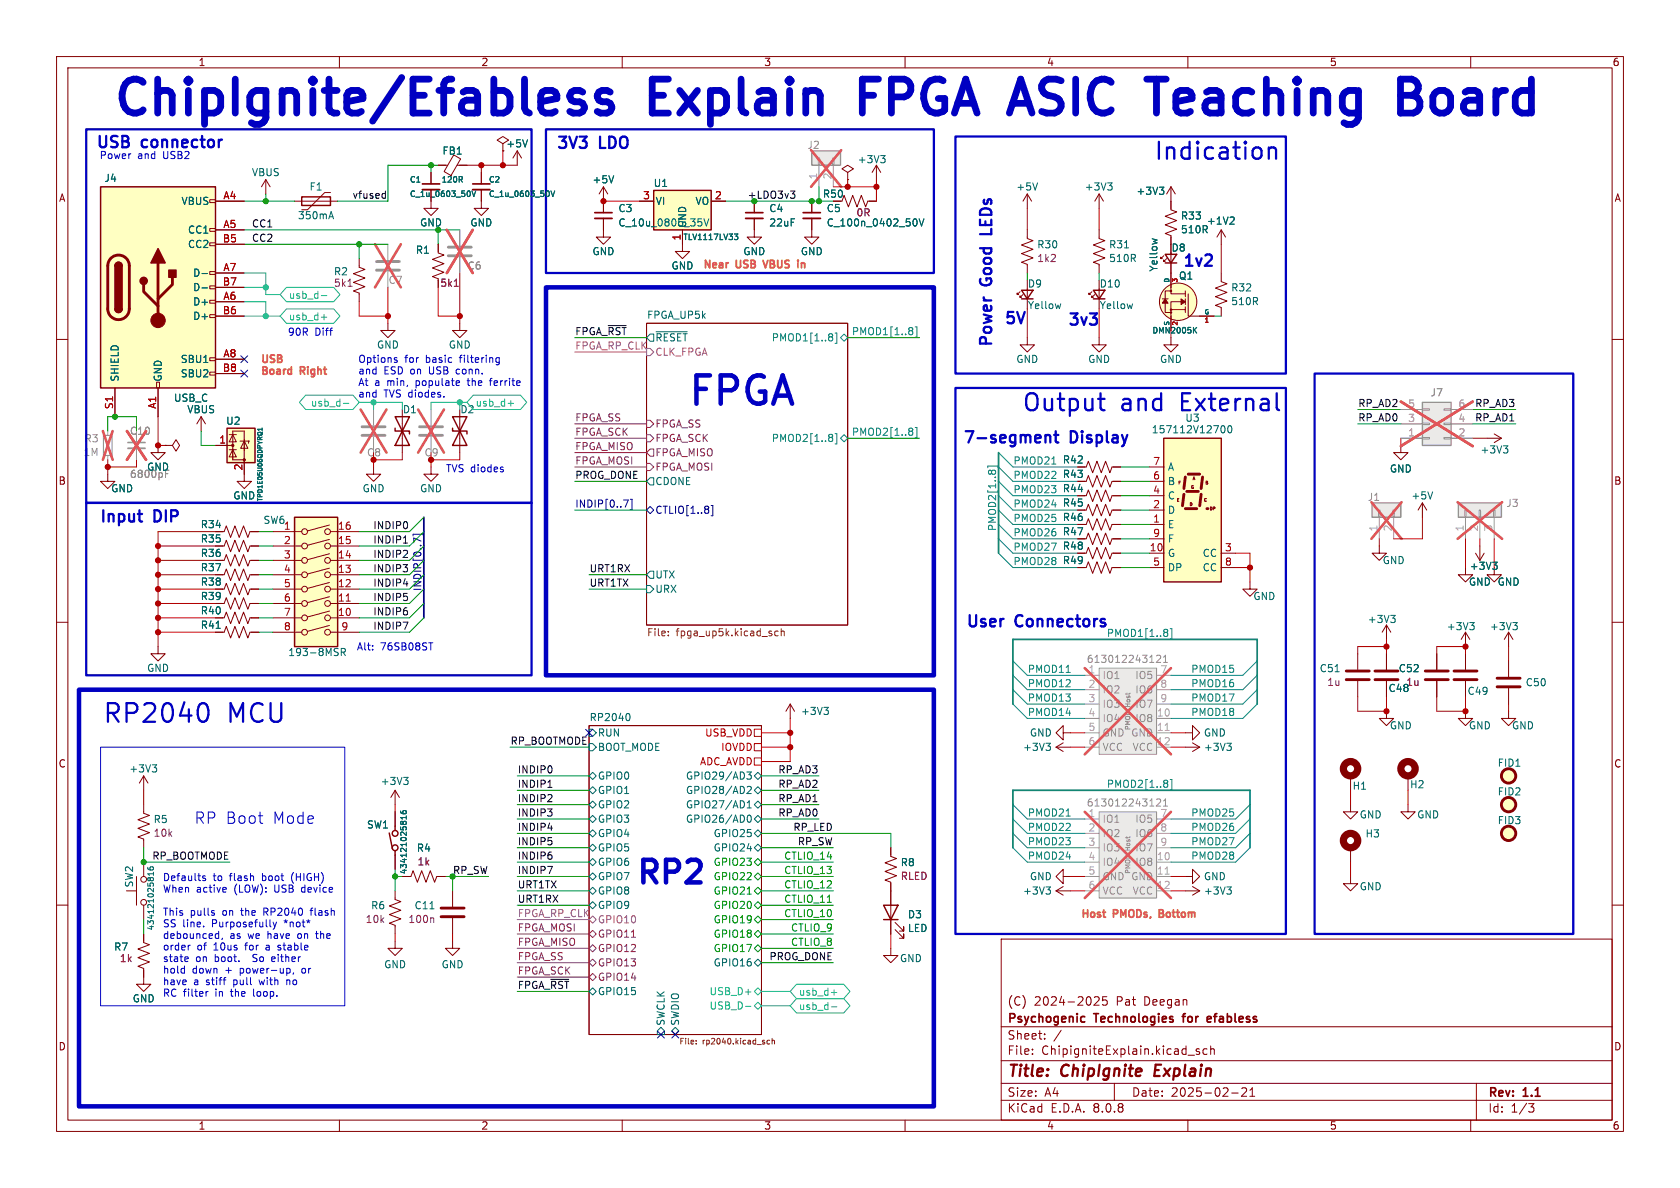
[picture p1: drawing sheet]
<svg xmlns="http://www.w3.org/2000/svg" width="297mm" height="210mm" viewBox="0 0 297 210" stroke-linecap="round" stroke-linejoin="round" font-family="sans-serif">
<defs><g id="words">
<text font-size="8.4" fill="#006464" x="19.2" y="22.1">ChipIgnite/Efabless</text>
<g font-size="8.4" fill="#0000c2">
<text x="115.1" y="22.1">Explain</text>
<text x="154.6" y="22.1">FPGA</text>
<text x="183.9" y="22.1">ASIC</text>
<text x="210.6" y="22.1">Teaching</text>
<text x="257" y="22.1">Board</text>
</g>
<text font-size="7" fill="#0000c2" x="121.4" y="72.8">FPGA</text>
<text font-size="5.6" fill="#0000c2" x="112.3" y="157.4">RP2</text>
<g font-size="4.6" fill="#0000c2">
<text x="18" y="128">RP2040</text>
<text x="40.3" y="128">MCU</text>
</g>
<g font-size="4.2" fill="#0000c2">
<text x="203.8" y="28.5">Indication</text>
<text x="180.5" y="72.9">Output</text>
<text x="198.1" y="72.9">and</text>
<text x="209.1" y="72.9">External</text>
</g>
<g font-size="2.8" fill="#0000c2">
<text x="16.9" y="26.3">USB</text>
<text x="25.2" y="26.3">connector</text>
<text x="98.3" y="26.4">3V3</text>
<text x="106.1" y="26.4">LDO</text>
<text x="175.5" y="40.5" transform="rotate(-90 175.5 40.5)">LEDs</text>
<text x="208.8" y="47.2">1v2</text>
<text x="175.5" y="50.3" transform="rotate(-90 175.5 50.3)">Good</text>
<text x="177.2" y="57.4">5V</text>
<text x="188.4" y="57.7">3v3</text>
<text x="175.5" y="61.5" transform="rotate(-90 175.5 61.5)">Power</text>
<text x="170.2" y="78.5">7-segment</text>
<text x="189.4" y="78.5">Display</text>
<text x="17.5" y="92.5">Input</text>
<text x="27.4" y="92.5">DIP</text>
<text x="170.7" y="111">User</text>
<text x="179.7" y="111">Connectors</text>
<text x="34.4" y="145.8">RP Boot</text>
<text x="48.3" y="145.8">Mode</text>
</g>
<g font-size="2.8" fill="#840000">
<text x="178" y="190.9">Title:</text>
<text x="187.7" y="190.9">ChipIgnite</text>
<text x="204.9" y="190.9">Explain</text>
</g>
<g font-size="2.1" fill="#840000">
<text x="178" y="178">(C)</text>
<text x="182.8" y="178">2024-2025</text>
<text x="197.4" y="178">Pat</text>
<text x="202.4" y="178">Deegan</text>
<text x="178" y="184">Sheet:</text>
<text x="178" y="181.2">Psychogenic</text>
<text x="193.6" y="181.2">Technologies</text>
<text x="209.8" y="181.2">for</text>
<text x="214.7" y="181.2">efabless</text>
<text x="178" y="186.7">File:</text>
<text x="184.1" y="186.7">ChipigniteExplain.kicad_sch</text>
<text x="178" y="196.9">KiCad</text>
<text x="178" y="194.1">Size:</text>
<text x="184.7" y="194.1">A4</text>
<text x="185.7" y="196.9">E.D.A.</text>
<text x="193.3" y="196.9">8.0.8</text>
<text x="200" y="194.1">Date:</text>
<text x="207" y="194.1">2025-02-21</text>
<text x="263" y="194.3">Rev:</text>
<text x="263" y="196.9">Id:</text>
<text x="267.1" y="196.9">1/3</text>
<text x="269.4" y="194.3">1.1</text>
</g>
<g font-size="1.8" fill="#840000">
<text x="35" y="11.9">1</text>
<text x="85" y="11.9">2</text>
<text x="135" y="11.9">3</text>
<text x="185" y="11.9">4</text>
<text x="235" y="11.9">5</text>
<text x="285" y="11.9">6</text>
<text x="10.3" y="35.9">A</text>
<text x="145.4" y="35.2">R50</text>
<text x="285.3" y="35.9">A</text>
<text x="207" y="44.7">D8</text>
<text x="77.7" y="50.9">5k1</text>
<text x="10.3" y="85.9">B</text>
<text x="285.3" y="85.9">B</text>
<text x="10.3" y="135.9">C</text>
<text x="285.3" y="135.9">C</text>
<text x="10.3" y="185.9">D</text>
<text x="285.3" y="185.9">D</text>
<text x="35" y="199.9">1</text>
<text x="85" y="199.9">2</text>
<text x="135" y="199.9">3</text>
<text x="185" y="199.9">4</text>
<text x="235" y="199.9">5</text>
<text x="285" y="199.9">6</text>
</g>
<g font-size="1.8" fill="#0000c2">
<text x="17.5" y="28.2">Power</text>
<text x="24.3" y="28.2">and</text>
<text x="28.9" y="28.2">USB2</text>
<text x="50.8" y="59.4">90R</text>
<text x="55.7" y="59.4">Diff</text>
<text x="63.2" y="64.2">Options</text>
<text x="71.6" y="64.2">for</text>
<text x="75.4" y="64.2">basic</text>
<text x="81.6" y="64.2">filtering</text>
<text x="63.2" y="66.3">and</text>
<text x="63.2" y="68.3">At</text>
<text x="63.2" y="70.4">and</text>
<text x="66.2" y="68.3">a</text>
<text x="67.9" y="66.3">ESD on</text>
<text x="67.9" y="70.4">TVS diodes.</text>
<text x="68.6" y="68.3">min,</text>
<text x="73.8" y="68.3">populate</text>
<text x="76.1" y="66.3">USB</text>
<text x="81.1" y="66.3">conn.</text>
<text x="83.2" y="68.3">the</text>
<text x="87.3" y="68.3">ferrite</text>
<text x="78.7" y="83.6">TVS diodes</text>
<text x="63" y="115.1">Alt:</text>
<text x="67.2" y="115.1">76SB08ST</text>
<text x="28.7" y="155.8">Defaults</text>
<text x="37.7" y="155.8">to</text>
<text x="40.7" y="155.8">flash</text>
<text x="46.6" y="155.8">boot</text>
<text x="52" y="155.8">(HIGH)</text>
<text x="28.7" y="157.9">When</text>
<text x="28.7" y="162">This</text>
<text x="33.6" y="162">pulls</text>
<text x="34.7" y="157.9">active</text>
<text x="39.4" y="162">on</text>
<text x="41.5" y="157.9">(LOW):</text>
<text x="42.9" y="162">the</text>
<text x="47.1" y="162">RP2040</text>
<text x="48.8" y="157.9">USB</text>
<text x="53.8" y="157.9">device</text>
<text x="55.6" y="162">flash</text>
<text x="28.7" y="164">SS line.</text>
<text x="28.7" y="166.1">debounced,</text>
<text x="37.6" y="164">Purposefully</text>
<text x="40.6" y="166.1">as</text>
<text x="44" y="166.1">we</text>
<text x="47.6" y="166.1">have</text>
<text x="50.5" y="164">*not*</text>
<text x="53.1" y="166.1">on</text>
<text x="56.6" y="166.1">the</text>
<text x="28.7" y="168.1">order</text>
<text x="28.7" y="170.1">state</text>
<text x="28.7" y="172.2">hold</text>
<text x="34" y="172.2">down</text>
<text x="34.6" y="170.1">on</text>
<text x="34.8" y="168.1">of</text>
<text x="37.9" y="168.1">10us</text>
<text x="38.1" y="170.1">boot.</text>
<text x="39.9" y="172.2">+</text>
<text x="42.7" y="172.2">power-up,</text>
<text x="43.6" y="168.1">for</text>
<text x="45.2" y="170.1">So</text>
<text x="47.5" y="168.1">a</text>
<text x="48.7" y="170.1">either</text>
<text x="49.8" y="168.1">stable</text>
<text x="53.8" y="172.2">or</text>
<text x="28.7" y="174.2">have</text>
<text x="28.7" y="176.3">RC filter</text>
<text x="34.2" y="174.2">a</text>
<text x="36.5" y="174.2">stiff</text>
<text x="38.2" y="176.3">in</text>
<text x="41.1" y="176.3">the</text>
<text x="41.5" y="174.2">pull</text>
<text x="45.2" y="176.3">loop.</text>
<text x="46.3" y="174.2">with</text>
<text x="51.3" y="174.2">no</text>
</g>
<g font-size="1.8" fill="#006464">
<text x="78.1" y="27.5">FB1</text>
<text x="89.4" y="26.3">+5V</text>
<text x="151.5" y="29.1">+3V3</text>
<text x="18.4" y="32.4">J4</text>
<text x="44.4" y="31.3">VBUS</text>
<text x="54.6" y="33.9">F1</text>
<text x="104.6" y="32.6">+5V</text>
<text x="115.5" y="33.2">U1</text>
<text x="179.6" y="33.9">+5V</text>
<text x="191.7" y="33.9">+3V3</text>
<text x="200.8" y="34.6">+3V3</text>
<text x="32" y="36.4">VBUS</text>
<text x="33.1" y="41.5">CC1</text>
<text x="52.6" y="39">350mA</text>
<text x="74.2" y="40.2">GND</text>
<text x="83.1" y="40.2">GND</text>
<text x="109.2" y="37.7">C3</text>
<text x="109.2" y="40.2">C_10u_0805_35V</text>
<text x="115.8" y="36.4">VI</text>
<text x="121.5" y="40.4" transform="rotate(-90 121.5 40.4)">GND</text>
<text x="122.9" y="36.4">VO</text>
<text x="135.9" y="37.7">C4</text>
<text x="135.9" y="40.2">22uF</text>
<text x="146.1" y="37.7">C5</text>
<text x="146.1" y="40.2">C_100n_0402_50V</text>
<text x="151.3" y="38.5">0R</text>
<text x="208.7" y="41.4">510R</text>
<text x="208.7" y="39">R33</text>
<text x="213.3" y="39.9">+1V2</text>
<text x="33.1" y="44">CC2</text>
<text x="73.4" y="45.1">R1</text>
<text x="104.6" y="45.3">GND</text>
<text x="118.6" y="47.9">GND</text>
<text x="131.3" y="45.3">GND</text>
<text x="141.5" y="45.3">GND</text>
<text x="183.3" y="44.1">R30</text>
<text x="196" y="46.5">510R</text>
<text x="196" y="44.1">R31</text>
<text x="34" y="49.1">D-</text>
<text x="34" y="51.7">D-</text>
<text x="181.6" y="51">D9</text>
<text x="194.3" y="51">D10</text>
<text x="204.8" y="48.1" transform="rotate(-90 204.8 48.1)">Yellow</text>
<text x="208.3" y="49.6">Q1</text>
<text x="217.6" y="51.7">R32</text>
<text x="34" y="54.2">D+</text>
<text x="34" y="56.7">D+</text>
<text x="114.3" y="56.4">FPGA_UP5k</text>
<text x="181.6" y="54.8">Yellow</text>
<text x="194.3" y="54.8">Yellow</text>
<text x="217.6" y="54.1">510R</text>
<text x="31.9" y="64.4">SBU1</text>
<text x="66.5" y="61.8">GND</text>
<text x="79.2" y="61.8">GND</text>
<text x="115.8" y="60.6">~{RESET}</text>
<text x="179.6" y="64.4">GND</text>
<text x="192.3" y="64.4">GND</text>
<text x="205" y="64.4">GND</text>
<text x="21.2" y="67.6" transform="rotate(-90 21.2 67.6)">SHIELD</text>
<text x="28.8" y="67.6" transform="rotate(-90 28.8 67.6)">GND</text>
<text x="30.7" y="71.2">USB_C</text>
<text x="31.9" y="66.9">SBU2</text>
<text x="33" y="73.3">VBUS</text>
<text x="39.9" y="75.3">U2</text>
<text x="71.1" y="73.3">D1</text>
<text x="81.3" y="73.3">D2</text>
<text x="203.5" y="76.8">157112V12700</text>
<text x="209.4" y="74.8">U3</text>
<text x="25.9" y="83.4">GND</text>
<text x="187.8" y="82.1">R42</text>
<text x="206.4" y="83.4">A</text>
<text x="245.6" y="83.7">GND</text>
<text x="261.6" y="80.4">+3V3</text>
<text x="19.6" y="87.2">GND</text>
<text x="41.1" y="88.5">GND</text>
<text x="64" y="87.2">GND</text>
<text x="74.2" y="87.2">GND</text>
<text x="115.8" y="86">CDONE</text>
<text x="187.8" y="84.7">R43</text>
<text x="187.8" y="87.2">R44</text>
<text x="187.8" y="89.8">R45</text>
<text x="206.4" y="88.5">C</text>
<text x="206.4" y="86">B</text>
<text x="249.4" y="88.5">+5V</text>
<text x="35.4" y="93.6">R34</text>
<text x="46.5" y="92.8">SW6</text>
<text x="50.1" y="93.7">1</text>
<text x="187.8" y="94.8">R47</text>
<text x="187.8" y="92.3">R46</text>
<text x="206.4" y="93.6">E</text>
<text x="206.4" y="91">D</text>
<text x="35.4" y="96.1">R35</text>
<text x="35.4" y="98.7">R36</text>
<text x="35.4" y="101.2">R37</text>
<text x="187.8" y="99.9">R49</text>
<text x="187.8" y="97.4">R48</text>
<text x="206.4" y="98.7">G</text>
<text x="206.4" y="101.2">DP</text>
<text x="206.4" y="96.1">F</text>
<text x="212.5" y="98.7">CC</text>
<text x="212.5" y="101.2">CC</text>
<text x="244.3" y="99.9">GND</text>
<text x="259.7" y="100.9">+3V3</text>
<text x="35.4" y="103.7">R38</text>
<text x="35.4" y="106.3">R39</text>
<text x="115.8" y="102.5">UTX</text>
<text x="115.8" y="105">URX</text>
<text x="221.5" y="106.3">GND</text>
<text x="259.6" y="103.7">GND GND</text>
<text x="35.4" y="111.4">R41</text>
<text x="35.4" y="108.8">R40</text>
<text x="241.7" y="110.3">+3V3</text>
<text x="255.7" y="111.6">+3V3</text>
<text x="263.3" y="111.6">+3V3</text>
<text x="25.9" y="119">GND</text>
<text x="50.9" y="116.2">193-8MSR</text>
<text x="233.2" y="119">C51</text>
<text x="247.2" y="119">C52</text>
<text x="245.4" y="122.5">C48</text>
<text x="248.5" y="121.5">1u</text>
<text x="259.3" y="123">C49</text>
<text x="269.6" y="121.5">C50</text>
<text x="104.1" y="127.6">RP2040</text>
<text x="105.6" y="130.4">RUN</text>
<text x="141.5" y="126.6">+3V3</text>
<text x="182" y="130.4">GND</text>
<text x="212.7" y="130.4">GND</text>
<text x="245.6" y="129.1">GND</text>
<text x="259.6" y="129.1">GND</text>
<text x="267.2" y="129.1">GND</text>
<text x="22.8" y="136.8">+3V3</text>
<text x="105.6" y="132.9">BOOT_MODE</text>
<text x="180.8" y="132.9">+3V3</text>
<text x="212.7" y="132.9">+3V3</text>
<text x="264.7" y="135.7">FID1</text>
<text x="67.2" y="139">+3V3</text>
<text x="105.6" y="138">GPIO0</text>
<text x="105.6" y="140.6">GPIO1</text>
<text x="105.6" y="143.1">GPIO2</text>
<text x="121.2" y="143.1">GPIO27/AD1</text>
<text x="121.2" y="138">GPIO29/AD3</text>
<text x="121.2" y="140.6">GPIO28/AD2</text>
<text x="239" y="139.8">H1</text>
<text x="249.2" y="139.5">H2</text>
<text x="264.7" y="140.8">FID2</text>
<text x="27.1" y="145.7">R5</text>
<text x="64.8" y="146.7">SW1</text>
<text x="105.6" y="145.6">GPIO3</text>
<text x="105.6" y="148.2">GPIO4</text>
<text x="121.2" y="145.6">GPIO26/AD0</text>
<text x="126.1" y="148.2">GPIO25</text>
<text x="240.3" y="144.9">GND</text>
<text x="241.3" y="148.2">H3</text>
<text x="250.4" y="144.9">GND</text>
<text x="264.7" y="145.9">FID3</text>
<text x="73.6" y="150.8">R4</text>
<text x="105.6" y="150.7">GPIO5</text>
<text x="105.6" y="153.3">GPIO6</text>
<text x="105.6" y="155.8">GPIO7</text>
<text x="126.1" y="150.7">GPIO24</text>
<text x="159.1" y="153.3">R8</text>
<text x="182" y="155.8">GND</text>
<text x="212.7" y="155.8">GND</text>
<text x="23.7" y="157" transform="rotate(-90 23.7 157)">SW2</text>
<text x="65.5" y="160.9">R6</text>
<text x="73.2" y="160.9">C11</text>
<text x="105.6" y="158.3">GPIO8</text>
<text x="105.6" y="160.9">GPIO9</text>
<text x="180.8" y="158.3">+3V3</text>
<text x="212.7" y="158.3">+3V3</text>
<text x="240.3" y="157.6">GND</text>
<text x="160.4" y="162.5">D3</text>
<text x="160.4" y="165">LED</text>
<text x="20.1" y="168.2">R7</text>
<text x="67.8" y="171.4">GND</text>
<text x="78" y="171.4">GND</text>
<text x="126.1" y="171">GPIO16</text>
<text x="159" y="170.3">GND</text>
<text x="23.4" y="177.4">GND</text>
<text x="105.6" y="176.1">GPIO15</text>
<text x="117.7" y="181.4" transform="rotate(-90 117.7 181.4)">SWCLK</text>
<text x="120.2" y="181.4" transform="rotate(-90 120.2 181.4)">SWDIO</text>
</g>
<g font-size="1.8" fill="#939391">
<text x="142.6" y="26.5">J2</text>
<text x="82.6" y="47.9">C6</text>
<text x="68.6" y="50.4">C7</text>
<text x="252.8" y="70.3">J7</text>
<text x="22.9" y="77.1">C10</text>
<text x="14.7" y="80.8">1M</text>
<text x="14.9" y="78.4">R3</text>
<text x="22.9" y="84.7">6800pF</text>
<text x="241.7" y="88.7">J1</text>
<text x="266.2" y="89.8">J3</text>
<text x="192" y="117.4">613012243121</text>
<text x="194.8" y="120.2">IO1</text>
<text x="194.8" y="122.8">IO2</text>
<text x="194.8" y="125.3">IO3</text>
<text x="200.6" y="120.2">IO5</text>
<text x="200.6" y="122.8">IO6</text>
<text x="200.6" y="125.3">IO7</text>
<text x="194.8" y="127.9">IO4</text>
<text x="194.8" y="130.4">GND GND</text>
<text x="200.6" y="127.9">IO8</text>
<text x="194.8" y="132.9">VCC</text>
<text x="200.1" y="132.9">VCC</text>
<text x="192" y="142.8">613012243121</text>
<text x="194.8" y="145.6">IO1</text>
<text x="194.8" y="148.2">IO2</text>
<text x="200.6" y="145.6">IO5</text>
<text x="200.6" y="148.2">IO6</text>
<text x="194.8" y="150.7">IO3</text>
<text x="194.8" y="153.3">IO4</text>
<text x="194.8" y="155.8">GND GND</text>
<text x="200.6" y="153.3">IO8</text>
<text x="200.6" y="150.7">IO7</text>
<text x="194.8" y="158.3">VCC</text>
<text x="200.1" y="158.3">VCC</text>
</g>
<g font-size="1.8" fill="#a90000">
<text x="39.4" y="35.3">A4</text>
<text x="113.6" y="35.3">3</text>
<text x="126.3" y="35.3">2</text>
<text x="39.4" y="40.4">A5</text>
<text x="39.3" y="42.9">B5</text>
<text x="120.4" y="42.6" transform="rotate(-90 120.4 42.6)">1</text>
<text x="39.3" y="50.5">B7</text>
<text x="39.4" y="53.1">A6</text>
<text x="39.4" y="48">A7</text>
<text x="39.3" y="55.6">B6</text>
<text x="39.3" y="65.8">B8</text>
<text x="39.4" y="63.2">A8</text>
<text x="20.1" y="72.4" transform="rotate(-90 20.1 72.4)">S1</text>
<text x="27.7" y="72.4" transform="rotate(-90 27.7 72.4)">A1</text>
<text x="38.7" y="78.5">1</text>
<text x="42.9" y="83.3" transform="rotate(-90 42.9 83.3)">2</text>
<text x="203.8" y="82.3">7</text>
<text x="203.8" y="89.9">2</text>
<text x="203.8" y="87.4">4</text>
<text x="203.8" y="84.8">6</text>
<text x="59.6" y="93.7">16</text>
<text x="203.8" y="92.5">1</text>
<text x="203.8" y="95">9</text>
<text x="50.1" y="96.3">2</text>
<text x="50.1" y="98.8">3</text>
<text x="50.1" y="101.3">4</text>
<text x="59.6" y="101.3">13</text>
<text x="59.6" y="98.8">14</text>
<text x="59.6" y="96.3">15</text>
<text x="203.2" y="97.5">10</text>
<text x="203.8" y="100.1">5</text>
<text x="216.5" y="97.5">3</text>
<text x="216.5" y="100.1">8</text>
<text x="50.1" y="103.9">5</text>
<text x="50.1" y="106.4">6</text>
<text x="59.6" y="106.4">11</text>
<text x="59.6" y="103.9">12</text>
<text x="50.1" y="109">7</text>
<text x="50.1" y="111.5">8</text>
<text x="59.6" y="109">10</text>
<text x="60.3" y="111.5">9</text>
</g>
<g font-size="1.8" fill="#0f0f0f">
<text x="62.2" y="35.2">vfused</text>
<text x="132.1" y="35.2">+LDO3v3</text>
<text x="44.4" y="40.3">CC1</text>
<text x="44.4" y="42.8">CC2</text>
<text x="101.6" y="59.3">FPGA_~{RST}</text>
<text x="240" y="74.6">RP_AD0</text>
<text x="240" y="72">RP_AD2</text>
<text x="260.7" y="72">RP_AD3</text>
<text x="260.7" y="74.6">RP_AD1</text>
<text x="101.6" y="84.7">PROG_DONE</text>
<text x="65.9" y="93.6">INDIP0</text>
<text x="65.9" y="96.2">INDIP1</text>
<text x="65.9" y="98.7">INDIP2</text>
<text x="65.9" y="101.3">INDIP3</text>
<text x="104.1" y="101.3">URT1RX</text>
<text x="65.9" y="106.3">INDIP5</text>
<text x="65.9" y="103.8">INDIP4</text>
<text x="104.1" y="103.8">URT1TX</text>
<text x="65.9" y="108.9">INDIP6</text>
<text x="65.9" y="111.4">INDIP7</text>
<text x="90.2" y="131.7">RP_BOOTMODE</text>
<text x="91.4" y="136.8">INDIP0</text>
<text x="137.5" y="136.8">RP_AD3</text>
<text x="91.4" y="139.4">INDIP1</text>
<text x="91.4" y="141.9">INDIP2</text>
<text x="137.5" y="141.9">RP_AD1</text>
<text x="137.5" y="139.4">RP_AD2</text>
<text x="91.4" y="149.5">INDIP5</text>
<text x="91.4" y="144.4">INDIP3</text>
<text x="91.4" y="147">INDIP4</text>
<text x="137.5" y="144.4">RP_AD0</text>
<text x="140.2" y="147">RP_LED</text>
<text x="140.9" y="149.5">RP_SW</text>
<text x="26.8" y="152.1">RP_BOOTMODE</text>
<text x="91.4" y="154.6">INDIP7</text>
<text x="91.4" y="152.1">INDIP6</text>
<text x="91.4" y="159.7">URT1RX</text>
<text x="91.4" y="157.1">URT1TX</text>
<text x="135.9" y="169.8">PROG_DONE</text>
<text x="91.4" y="174.9">FPGA_~{RST}</text>
</g>
<g font-size="1.8" fill="#a5a4a2">
<text x="144.5" y="31.8" transform="rotate(-90 144.5 31.8)">1</text>
<text x="147.1" y="31.8" transform="rotate(-90 147.1 31.8)">2</text>
<text x="248.8" y="77.2">1</text>
<text x="248.8" y="74.7">3</text>
<text x="248.8" y="72.1">5</text>
<text x="257.7" y="77.2">2</text>
<text x="257.7" y="74.7">4</text>
<text x="257.7" y="72.1">6</text>
<text x="243.6" y="94.1" transform="rotate(-90 243.6 94.1)">1</text>
<text x="246.1" y="94.1" transform="rotate(-90 246.1 94.1)">2</text>
<text x="258.8" y="94.1" transform="rotate(-90 258.8 94.1)">1</text>
<text x="261.4" y="94.1" transform="rotate(-90 261.4 94.1)">2</text>
<text x="263.9" y="94.1" transform="rotate(-90 263.9 94.1)">3</text>
<text x="192.3" y="119.1">1</text>
<text x="205" y="119.1">7</text>
<text x="192.3" y="121.7">2</text>
<text x="192.3" y="124.2">3</text>
<text x="205" y="121.7">8</text>
<text x="205" y="124.2">9</text>
<text x="192.3" y="126.7">4</text>
<text x="192.3" y="129.3">5</text>
<text x="192.3" y="131.8">6</text>
<text x="204.4" y="126.7">10</text>
<text x="204.4" y="129.3">11</text>
<text x="204.4" y="131.8">12</text>
<text x="192.3" y="144.5">1</text>
<text x="192.3" y="147.1">2</text>
<text x="192.3" y="149.6">3</text>
<text x="205" y="144.5">7</text>
<text x="205" y="147.1">8</text>
<text x="205" y="149.6">9</text>
<text x="192.3" y="152.1">4</text>
<text x="192.3" y="154.7">5</text>
<text x="204.4" y="152.1">10</text>
<text x="204.4" y="154.7">11</text>
<text x="192.3" y="157.2">6</text>
<text x="204.4" y="157.2">12</text>
</g>
<g font-size="1.8" fill="#dd8500">
<text x="124.2" y="47.9">Near</text>
<text x="130.4" y="47.9">USB</text>
<text x="136" y="47.9">VBUS</text>
<text x="46" y="64.6">USB</text>
<text x="46" y="66.7">Board</text>
<text x="53.3" y="66.7">Right</text>
<text x="191" y="162.7">Host</text>
<text x="197" y="162.7">PMODs,</text>
<text x="205.9" y="162.7">Bottom</text>
</g>
<g font-size="1.8" fill="#840084">
<text x="183.3" y="46.5">1k2</text>
<text x="58.9" y="48.9">R2</text>
<text x="58.9" y="50.9">5k1</text>
<text x="101.6" y="77.1">FPGA_SCK</text>
<text x="101.6" y="74.6">FPGA_SS</text>
<text x="115.8" y="75.8">FPGA_SS</text>
<text x="101.6" y="82.2">FPGA_MOSI</text>
<text x="101.6" y="79.7">FPGA_MISO</text>
<text x="115.8" y="80.9">FPGA_MISO</text>
<text x="115.8" y="83.4">FPGA_MOSI</text>
<text x="115.8" y="78.3">FPGA_SCK</text>
<text x="234.5" y="121.5">1u</text>
<text x="27.1" y="148.1">10k</text>
<text x="73.7" y="153.2">1k</text>
<text x="159.1" y="155.7">RLED</text>
<text x="64.5" y="163.4">10k</text>
<text x="72.1" y="163.4">100n</text>
<text x="91.4" y="164.8">FPGA_MOSI</text>
<text x="91.4" y="167.3">FPGA_MISO</text>
<text x="105.6" y="166">GPIO11</text>
<text x="21.1" y="170.3">1k</text>
<text x="91.4" y="169.8">FPGA_SS</text>
<text x="91.4" y="172.4">FPGA_SCK</text>
<text x="105.6" y="168.5">GPIO12</text>
<text x="105.6" y="171">GPIO13</text>
<text x="105.6" y="173.6">GPIO14</text>
</g>
<g font-size="1.8" fill="#00c2c2">
<text x="51" y="53">usb_d-</text>
<text x="51" y="56.8">usb_d+</text>
<text x="54.9" y="72.1">usb_d-</text>
<text x="84" y="72.1">usb_d+</text>
<text x="125.3" y="176.1">USB_D+</text>
<text x="125.3" y="178.7">USB_D-</text>
<text x="141.1" y="178.8">usb_d-</text>
<text x="141.1" y="176.2">usb_d+</text>
</g>
<g font-size="1.8" fill="#008484">
<text x="150.5" y="59.3">PMOD1[1..8]</text>
<text x="136.3" y="60.6">PMOD1[1..8]</text>
<text x="150.5" y="77.1">PMOD2[1..8]</text>
<text x="136.3" y="78.3">PMOD2[1..8]</text>
<text x="179.1" y="82.2">PMOD21</text>
<text x="179.1" y="84.7">PMOD22</text>
<text x="179.1" y="89.8">PMOD24</text>
<text x="179.1" y="87.3">PMOD23</text>
<text x="176.2" y="94" transform="rotate(-90 176.2 94)">PMOD2[1..8]</text>
<text x="179.1" y="92.4">PMOD25</text>
<text x="179.1" y="94.9">PMOD26</text>
<text x="179.1" y="97.4">PMOD27</text>
<text x="179.1" y="100">PMOD28</text>
<text x="195.6" y="112.7">PMOD1[1..8]</text>
<text x="181.6" y="119">PMOD11</text>
<text x="210.5" y="119">PMOD15</text>
<text x="181.6" y="124.1">PMOD13</text>
<text x="181.6" y="121.6">PMOD12</text>
<text x="210.5" y="121.6">PMOD16</text>
<text x="210.5" y="124.1">PMOD17</text>
<text x="181.6" y="126.7">PMOD14</text>
<text x="210.5" y="126.7">PMOD18</text>
<text x="195.6" y="139.4">PMOD2[1..8]</text>
<text x="181.6" y="147">PMOD22</text>
<text x="181.6" y="149.5">PMOD23</text>
<text x="181.6" y="144.4">PMOD21</text>
<text x="210.5" y="147">PMOD26</text>
<text x="210.5" y="144.4">PMOD25</text>
<text x="210.5" y="149.5">PMOD27</text>
<text x="181.6" y="152.1">PMOD24</text>
<text x="210.5" y="152.1">PMOD28</text>
</g>
<g font-size="1.8" fill="#c200c2">
<text x="101.6" y="61.9">FPGA_RP_CLK</text>
<text x="115.8" y="63.1">CLK_FPGA</text>
<text x="91.4" y="162.2">FPGA_RP_CLK</text>
<text x="105.6" y="163.4">GPIO10</text>
</g>
<g font-size="1.8" fill="#c20000">
<text x="64.8" y="80.9">C8</text>
<text x="74.9" y="80.9">C9</text>
<text x="124.6" y="130.4">USB_VDD</text>
<text x="123.6" y="135.5">ADC_AVDD</text>
<text x="127.4" y="132.9">IOVDD</text>
</g>
<g font-size="1.8" fill="#000084">
<text x="101.6" y="89.8">INDIP[0..7]</text>
<text x="115.8" y="91">CTLIO[1..8]</text>
<text x="74.6" y="104.6" transform="rotate(-90 74.6 104.6)">INDIP[0..7]</text>
</g>
<g font-size="1.8" fill="#725600">
<text x="114.3" y="112.8">File:</text>
<text x="119.5" y="112.8">fpga_up5k.kicad_sch</text>
</g>
<text font-size="1.8" fill="#009600" x="80" y="154.6">RP_SW</text>
<g font-size="1.8" fill="#008400">
<text x="126.1" y="155.8">GPIO22</text>
<text x="126.1" y="153.3">GPIO23</text>
<text x="138.5" y="152.1">CTLIO_14</text>
<text x="138.5" y="154.6">CTLIO_13</text>
<text x="126.1" y="160.9">GPIO20</text>
<text x="126.1" y="158.3">GPIO21</text>
<text x="138.5" y="159.7">CTLIO_11</text>
<text x="138.5" y="157.1">CTLIO_12</text>
<text x="126.1" y="166">GPIO18</text>
<text x="126.1" y="163.4">GPIO19</text>
<text x="138.5" y="162.2">CTLIO_10</text>
<text x="139.7" y="164.8">CTLIO_9</text>
<text x="139.7" y="167.3">CTLIO_8</text>
<text x="126.1" y="168.5">GPIO17</text>
</g>
<g font-size="1.4" fill="#006464">
<text x="72.3" y="32.5">C1</text>
<text x="78" y="32.5">120R</text>
<text x="86.3" y="32.5">C2</text>
<text x="86.3" y="35">C_1u_0603_50V</text>
<text x="120.7" y="42.6">TLV1117LV33</text>
<text x="203.6" y="59.1">DMN2005K</text>
<text x="27.4" y="164.6" transform="rotate(-90 27.4 164.6)">434121025816</text>
</g>
<g font-size="1.4" fill="#840000">
<text x="72.3" y="35">C_1u_0603_50V</text>
<text x="72.1" y="154.6" transform="rotate(-90 72.1 154.6)">434121025816</text>
</g>
<g font-size="1.4" fill="#725600">
<text x="120" y="185">File:</text>
<text x="124.2" y="185">rp2040.kicad_sch</text>
</g>
<g font-size="1.1" fill="#006464">
<text x="206.8" y="50.1" transform="rotate(-90 206.8 50.1)">D</text>
<text x="206.8" y="57.7" transform="rotate(-90 206.8 57.7)">S</text>
<text x="212.8" y="55.6">G</text>
<text x="46.6" y="88.8" transform="rotate(-90 46.6 88.8)">TPD1E05U06QDPYRQ1</text>
</g>
<g font-size="1.1" fill="#a90000">
<text x="208.5" y="50.1" transform="rotate(-90 208.5 50.1)">3</text>
<text x="208.5" y="57.7" transform="rotate(-90 208.5 57.7)">2</text>
<text x="212.8" y="57.4">1</text>
</g>
<g font-size="1.1" fill="#939391">
<text x="199.9" y="129.1" transform="rotate(-90 199.9 129.1)">PMOD Host</text>
<text x="199.9" y="154.5" transform="rotate(-90 199.9 154.5)">PMOD Host</text>
</g>
<g font-size=".7" fill="#840000">
<text x="208" y="88.7">E</text>
<text x="208.3" y="85.7">F</text>
<text x="210.3" y="89.5">D</text>
<text x="210.5" y="86.5">G</text>
<text x="210.8" y="84.9">A</text>
<text x="212.8" y="88.7">C</text>
<text x="213.1" y="85.7">B</text>
<text x="213.8" y="90.3">DP</text>
</g>
</g></defs>
<g fill="none" stroke="#840000" stroke-width=".18">
<path d="M10 10h277v190h-277zM12 12h273v186h-273zM60 10v2M110 10v2M160 10v2M210 10v2M260 10v2M76.2 35.6v1.2h1.3l-1.3 1.3-1.3-1.3h1.3M76.2 30.5v2M77.5 29.2h1.6M80.2 27.4l1.2 .7-1.7 2.9-1.2-.7zM80.8 29.2h1.7"/>
<path d="M114.3 57.2h35.6v53.3h-35.6zM10 60h2M285 60h2M10 110h2M285 110h2M104.1 128.3h30.5v54.6h-30.5zM10 160h2M177 166h108v32h-108zM193.5 176.3l.5-.1 .2 .1 .1 .3-.9 1.1h.9M195.7 176.2h-.7l-.1 .7 .2-.1h.5l.1 .3v.5l-.2 .1-.6-.1M285 160h2M60 198v2"/>
<path d="M110 198v2M160 198v2M177 194.5h108M177 191.5h108M177 187.5h108M177 181.5h108M182.5 186.3v.1M182.5 185.5v.1M184.7 183.6v.1M184.7 182.8v.1M187.6 182.1l-1.3 2M197 191.5v3"/>
<path d="M210 198v2M210 186.5h1.2M212 185.5l-.3-.1-.2 .2v.2l.5 .2v.3h-.5M213.4 185.5l-.4-.1-.3 .3v.4l.1 .2h.6M214 185.5l.2-.1 .4 .1 .1 .9M214 184.9v1.5M217.7 193.2h1.2M219.5 192.4l.6-.1 .2 .1 .1 .3-.9 1.1h.9M221 193.8h.8M221 192.7l.4-.4v1.5M260 198v2M261 191.5v6.5"/>
<path d="M270.2 195.1h1l-.5 .6 .4 .1 .1 .5-.3 .3h-.4"/>
</g>
<path d="M204.3 188.2l-.2 2h.9" fill="none" stroke="#840000" stroke-width=".4"/>
<path d="M74.7 32.5h3M191.3 179.7l.5 .1M209 179.7h.6M214.1 179.8l-.5-.1-.2 .2 .1 .7h.6M191.8 180.6l-.5 .1M214.1 180l-.7 .2" fill="none" stroke="#840000" stroke-width=".3"/>
<g fill="none" stroke="#006464" stroke-width=".18">
<path d="M81.4 31.7l.3 .5M81.7 31.3v.3M83.4 33.7l.4 1 .3-1M114.9 59.1h.7v1.2h-.7l-.6-.6zM116 58.6h5.5M114.9 84.5h.7v1.2h-.7l-.6-.6zM114.3 103.5h.6l.7 .6-.7 .7h-.6zM114.9 101h.7v1.2h-.7l-.6-.6zM104.1 137.2l.7-.7 .6 .7-.6 .6zM104.1 139.7l.7-.6 .6 .6-.6 .6zM104.1 128.9h.7l.6 .6-.6 .7h-.7zM104.1 131.4h.7l.6 .7-.6 .6h-.7z"/>
<path d="M111.1 126.1a.79 .79 0 0 1 0 1.3M132 136.5h.8l-.4 .5 .4 .1v.5l-.2 .1-.6-.1M132.1 139.1l.5-.1 .2 .4-.8 .9h.8M133.3 137.2l.7-.7 .6 .7-.6 .6zM133.3 139.7l.7-.6 .6 .6-.6 .6zM104.1 144.8l.7-.7 .6 .7-.6 .6zM104.1 147.3l.7-.6 .6 .6-.6 .7zM104.1 152.4l.7-.6 .6 .6-.6 .6zM104.1 154.9l.7-.6 .6 .6-.6 .7zM104.1 157.5l.7-.7 .6 .7-.6 .6zM104.8 141.6l.6 .6-.6 .7-.7-.7zM104.8 149.2l.6 .7-.6 .6-.7-.6z"/>
<path d="M132.1 142.8h.7M132.1 141.9l.4-.4v1.3M132.2 144.2l.2-.1a.68 .68 0 0 1 .4 .6 .68 .68 0 0 1-.4 .7l-.2-.2-.1-.3zM133.3 142.2l.7-.6 .6 .6-.6 .7zM133.3 144.8l.7-.7 .6 .7-.6 .6zM133.3 149.9l.7-.7 .6 .7-.6 .6zM133.3 147.3l.7-.6 .6 .6-.6 .7zM104.1 160l.7-.6 .6 .6-.6 .7zM104.1 175.3l.7-.7 .6 .7-.6 .6zM133.3 170.2l.7-.7 .6 .7-.6 .6zM116.8 181.6l.7 .6v.7h-1.3v-.7zM119.4 181.6l.6 .6-.6 .7-.7-.7z"/>
</g>
<path d="M147 59l.2 .2-.2 .3 .2 .3v.2l-.2 .3M147.6 58.9h.3v1.8h-.3M148.6 59.7l.6-.6 .7 .6-.7 .6zM147 76.8l.2 .2-.2 .3 .2 .3v.2l-.2 .2M147.6 76.7h.3v1.8h-.3M148.6 77.5l.6-.7 .7 .7-.7 .6z" fill="none" stroke="#008484" stroke-width=".18"/>
<path d="M114.3 90.2l.6-.7 .7 .7-.7 .6zM125.7 89.4h.3v1.8h-.3" fill="none" stroke="#000084" stroke-width=".18"/>
<path d="M114.3 74.3h.6l.7 .6-.7 .7h-.6zM114.3 76.8h.6l.7 .7-.7 .6h-.6zM114.9 79.4h.7v1.2h-.7l-.6-.6zM114.3 81.9h.6l.7 .7-.7 .6h-.6zM104.1 167.6l.7-.6 .6 .6-.6 .7zM104.1 170.2l.7-.7 .6 .7-.6 .6zM104.1 172.7l.7-.6 .6 .6-.6 .7zM104.8 164.5l.6 .6-.6 .6-.7-.6zM111.6 165.7h.8" fill="none" stroke="#840084" stroke-width=".18"/>
<path d="M114.3 61.6h.6l.7 .6-.7 .7h-.6zM104.1 162.6l.7-.7 .6 .7-.6 .6z" fill="none" stroke="#c200c2" stroke-width=".18"/>
<path d="M118.1 112.3v.1M118.1 111.6v.1M137.6 111.6h-.4l-.2 .2 .1 .5h.5M138.1 111.7l.2-.1h.3l.1 .8M138.1 111.1v1.3M123.1 184.5v.1M123.1 183.9v.1M136.1 183.9h-.3l-.2 .2 .1 .4h.4M136.5 184l.4-.1v.7M136.5 183.6v1" fill="none" stroke="#725600" stroke-width=".18"/>
<path d="M132.1 158.1h.7M133.3 157.5l.7-.7 .6 .7-.6 .6zM133.3 154.9l.7-.6 .6 .6-.6 .7zM133.3 152.4l.7-.6 .6 .6-.6 .6zM133.3 165.1l.7-.6 .6 .6-.6 .6zM133.3 162.6l.7-.7 .6 .7-.6 .6zM133.3 160l.7-.6 .6 .6-.6 .7zM134 167l.6 .6-.6 .7-.7-.7z" fill="none" stroke="#008400" stroke-width=".18"/>
<path d="M133.3 128.9h1.3v1.3h-1.3zM133.3 131.4h1.3v1.3h-1.3zM133.3 134h1.3v1.3h-1.3z" fill="none" stroke="#c20000" stroke-width=".18"/>
<path d="M131.8 177.9h1M133.3 175.3l.7-.7 .6 .7-.6 .6zM133.3 177.8l.7-.6 .6 .6-.6 .6z" fill="none" stroke="#00c2c2" stroke-width=".18"/>
<path d="M74.7 33.5h3" fill="none" stroke="#840000" stroke-width=".33"/>
<path d="M40.1 75.7h5v6.1h-5z" fill="#ffffc2"/>
<path d="M40.1 75.7h5v6.1h-5z" fill="none" stroke="#840000" stroke-width=".25"/>
<g fill="#840000" stroke="#840000" stroke-width=".18">
<circle cx="41.1" cy="78.7" r=".2"/>
<circle cx="43.2" cy="81.3" r=".2"/>
</g>
<g fill="none" stroke="#840000" stroke-width=".18">
<path d="M27.9 78.7v1.3h1.3l-1.3 1.3-1.2-1.3h1.2M38.1 78.7h3M40.5 76.8h1.3M40.5 79.5h1.3M41.1 76.8l.7 1.3h-1.3zM41.1 79.5l.7 1.3h-1.3zM42.4 78h1.5M43.2 78l.6 1.2h-1.3zM43.9 78h.1M43.9 78v.4M43.2 81.3h-2.1v-5.1h2.1v7.6M251.5 88.9l-.8 1.3"/>
<path d="M251.5 88.9v2.5M251.5 88.9l.7 1.3"/>
</g>
<path d="M46.3 75.7v.4M46.3 75.9h-.8l.3 .2M253.3 86.9l-.4 1.3" fill="none" stroke="#006464" stroke-width=".18"/>
<path d="M18.3 77h1.5v3.5h-1.5z" fill="none" stroke="#9c9b98" stroke-width=".2"/>
<path d="M19 76.2v.8M24.1 76.2v2M24.1 79.2v2.1M19 80.5v.8" fill="none" stroke="#9c9b98" stroke-width=".18"/>
<path d="M18.2 76.2l1.7 5.1M19.9 76.2l-1.7 5.1M22.4 76.2l3.4 5.1M25.8 76.2l-3.4 5.1" fill="none" stroke="#e65255" stroke-width=".46"/>
<path d="M22.6 79.2h3.1" fill="none" stroke="#9c9b98" stroke-width=".33"/>
<path d="M22.6 78.2h3.1" fill="none" stroke="#9c9b98" stroke-width=".3"/>
<path d="M17.8 33h20.3v35.6h-20.3z" fill="#ffffc2"/>
<g fill="none" stroke="#840000" stroke-width=".18">
<path d="M37.1 35.3h1v.5h-1zM38.1 35.6h5.1M47 31.8l-.8 1.2M47 31.8v2.5M47 31.8l.8 1.2M37.1 55.6h1v.5h-1zM37.1 53.1h1v.5h-1zM37.1 50.5h1v.6h-1zM37.1 48h1v.5h-1zM37.1 42.9h1v.5h-1zM37.1 40.4h1v.5h-1zM38.1 40.6h5.1"/>
<path d="M38.1 53.3h5.1M38.1 48.3h5.1M38.1 43.2h5.1M38.1 55.9h5.1M38.1 50.8h5.1M63.5 45.7v1.5l1 .4-2 .8 2 .7-2 .8 2 .8-2 .7 1 .4v1.5M68.6 57.2v1.2h1.2l-1.2 1.3-1.3-1.3h1.3M77.5 43.2v1.5l1 .4-2 .7 2 .8-2 .8 2 .7-2 .8 1 .4M20.3 68.6v5.1M27.7 67.6h.5v1h-.5zM27.9 68.6v5.1M37.1 65.8h1v.5h-1z"/>
<path d="M37.1 63.2h1v.6h-1zM38.1 63.5h5.1M38.1 66h5.1"/>
</g>
<path d="M17.8 33h20.3v35.6h-20.3zM20.3 54.6a.64 .64 0 0 0 .7 .6 .64 .64 0 0 0 .6-.6M20.3 47a.64 .64 0 0 1 .7-.6 .64 .64 0 0 1 .6 .6" fill="none" stroke="#840000" stroke-width=".25"/>
<path d="M19.6 45.7a1.9 1.9 0 0 1 2.1-.5 1.9 1.9 0 0 1 1.2 1.8v7.6a1.91 1.91 0 0 1-1.9 1.9 1.91 1.91 0 0 1-2-1.9l.1-7.8 .1-.6zM25.4 50.3v1.3l2.5 2.5M27.9 46.5v10.1M30.5 49v1.3l-2.6 2.5" fill="none" stroke="#840000" stroke-width=".51"/>
<g fill="#840000" stroke="#840000" stroke-width=".25">
<path d="M20.3 54.6h1.3a.64 .64 0 0 1-.6 .6 .64 .64 0 0 1-.7-.6z"/>
<path d="M20.3 47h1.3v7.6h-1.3z"/>
<path d="M20.5 46.5a.64 .64 0 0 1 .7-.1 .64 .64 0 0 1 .4 .6h-1.3z"/>
<path d="M27.9 43.9l1.3 2.6h-2.5z"/>
<path d="M29.8 47.8h1.3v1.2h-1.3z"/>
<circle cx="25.4" cy="49.7" r=".63"/>
</g>
<circle cx="27.9" cy="56.6" r="1.27" fill="#840000" stroke="#840000" stroke-width=".18"/>
<path d="M35.7 48.4h1M35.7 50.9h1" fill="none" stroke="#006464" stroke-width=".18"/>
<path d="M61.5 50.6h.7M80.3 50.6h.7" fill="none" stroke="#840084" stroke-width=".18"/>
<path d="M66.5 47.8h4.1M66.5 46.2h4.1M74.2 77h4M74.2 75.4h4" fill="none" stroke="#9c9b98" stroke-width=".51"/>
<path d="M68.6 43.2v2.8M68.6 48v2.8M76.2 72.4v2.8M76.2 77.2v2.8" fill="none" stroke="#9c9b98" stroke-width=".18"/>
<path d="M66.3 43.2l4.6 7.6M70.9 43.2l-4.6 7.6M73.9 72.4l4.6 7.6M78.5 72.4l-4.6 7.6" fill="none" stroke="#e65255" stroke-width=".46"/>
<path d="M242.6 88.9h5v2.5h-5z" fill="#ebeae8"/>
<path d="M243.7 90.2h.3v1.2h-.3zM243.8 91.4v3.9M246.3 90.2h.2v1.2h-.2zM246.4 91.4v3.9" fill="none" stroke="#9c9b98" stroke-width=".18"/>
<path d="M242.6 88.9h5v2.5h-5z" fill="none" stroke="#9c9b98" stroke-width=".25"/>
<path d="M242.4 88.8l5.4 6.5M247.8 88.8l-5.4 6.5" fill="none" stroke="#e65255" stroke-width=".46"/>
<g fill="none" stroke="#840000" stroke-width=".18">
<path d="M120.6 43.2v1.3h1.3l-1.3 1.2-1.2-1.2h1.2M181.6 40.6v1.6l1 .3-2 .8 2 .8-2 .7 2 .8-2 .8 1 .3v1.6M193 51.6l-.5 .5v-.3v.3h.3M193.5 52.1l-.5 .5v-.3v.3h.3M194.3 59.7v1.3h-1.3l1.3 1.2 1.3-1.2h-1.3M194.3 51.1v3.5M205.5 52.8h1M207 48.3v3.6h2.5M207 54.7h2.5M207.1 51.4h-1.1v3.8h1.1M209.5 53.3h-2.5v5.1M209.5 51.4v1.1"/>
<path d="M209.5 52.8v1M209.5 54.2v1M210.1 51.9v4h4.5M19 83.8v1.3h1.3l-1.3 1.3-1.2-1.3h1.2M43.2 83.8v1.3h1.2l-1.2 1.3-1.3-1.3h1.3M243.8 96.5v1.3h1.3l-1.3 1.3-1.2-1.3h1.2"/>
<circle cx="207" cy="55.2" r=".13"/>
<circle cx="207" cy="54.7" r=".13"/>
<circle cx="207" cy="51.4" r=".13"/>
<circle cx="208.3" cy="53.3" r="3.3"/>
</g>
<circle cx="208.3" cy="53.3" r="3.3" fill="#ffffc2" stroke="#ffffc2" stroke-width=".18"/>
<g fill="#840000" stroke="#840000" stroke-width=".18">
<path d="M208.8 52.8l.7 .5-.7 .5z"/>
<path d="M206 52.8l.5 .8h-1z"/>
</g>
<path d="M207.4 57v.4M207.6 49.6l-.3-.3v.5M213.3 56.3l.1-.1v.8" fill="none" stroke="#a90000" stroke-width=".18"/>
<path d="M200.2 53.7l-.2 .9M211.1 58.3l.5 .6M211.6 57.9l-.6 .5" fill="none" stroke="#006464" stroke-width=".18"/>
<path d="M193.3 51.3h2l-1 1.5zM193.3 52.8h2" fill="none" stroke="#840000" stroke-width=".25"/>
<path d="M52.1 91.4h7.6v22.9h-7.6z" fill="#ffffc2"/>
<g fill="none" stroke="#840000" stroke-width=".18">
<path d="M91.4 26.7l-.7 1.2M91.4 26.7v2.5M91.4 26.7l.8 1.2M106.7 35.6v2M106.7 38.6v2M133.3 38.6v3.3h1.3l-1.3 1.3-1.2-1.3h1.2M133.3 35.6v2M38.1 94h1.5l.4-1 .8 2 .7-2 .8 2 .8-2 .7 2 .4-1h1.5M38.1 96.5h1.5l.4-1 .8 2 .7-2 .8 2 .8-2 .7 2 .4-1h1.5M48.3 94h5M48.3 99.1h5M48.3 96.5h5"/>
<path d="M58.2 97.9l-3.8 1M58.2 95.4l-3.8 1M58.2 92.8l-3.8 1.1M58.4 94h5.1M58.4 99.1h5.1M58.4 96.5h5.1M260.9 97.8l.7 1.3M261.6 96.5v2.6M262.4 97.8l-.8 1.3M48.3 109.2h5M48.3 106.7h5M48.3 104.1h5"/>
<path d="M48.3 101.6h5M48.3 111.8h5M58.2 110.6l-3.8 1M58.2 108l-3.8 1.1M58.2 105.5l-3.8 1M58.2 103l-3.8 1M58.2 100.4l-3.8 1.1M58.4 109.2h5.1M58.4 106.7h5.1M58.4 104.1h5.1M58.4 101.6h5.1M58.4 111.8h5.1"/>
<path d="M190.5 100.3h1.5l.4-1 .8 2 .7-2 .8 2 .8-2 .7 2 .4-1h1.5M245.1 110.5l-.8 1.3M245.1 110.5v2.5M245.1 110.5l.8 1.3M259.1 100.3v1.3h1.2l-1.2 1.3-1.3-1.3h1.3M259.1 111.8l-.8 1.2M259.1 111.8v2.5M259.1 111.8l.7 1.2M264.2 100.3v1.3h1.2l-1.2 1.3-1.3-1.3h1.3M209.5 154.9h1.3v-1.2l1.3 1.2-1.3 1.3v-1.3"/>
<circle cx="53.8" cy="94" r=".51"/>
<circle cx="53.8" cy="96.5" r=".51"/>
<circle cx="53.8" cy="99.1" r=".51"/>
<circle cx="57.9" cy="96.5" r=".51"/>
<circle cx="57.9" cy="99.1" r=".51"/>
<circle cx="57.9" cy="94" r=".51"/>
<circle cx="53.8" cy="106.7" r=".51"/>
<circle cx="53.8" cy="101.6" r=".51"/>
<circle cx="53.8" cy="111.8" r=".51"/>
<circle cx="53.8" cy="104.1" r=".51"/>
<circle cx="53.8" cy="109.2" r=".51"/>
<circle cx="57.9" cy="109.2" r=".51"/>
<circle cx="57.9" cy="104.1" r=".51"/>
<circle cx="57.9" cy="111.8" r=".51"/>
<circle cx="57.9" cy="106.7" r=".51"/>
<circle cx="57.9" cy="101.6" r=".51"/>
</g>
<path d="M52.1 91.4h7.6v22.9h-7.6z" fill="none" stroke="#840000" stroke-width=".25"/>
<path d="M61.2 106.3h.7" fill="none" stroke="#a90000" stroke-width=".18"/>
<path d="M124 39.3v.5M124.4 38.7l.5 1.3 .4-1.3M263.9 99.4h.8l-.4 .5M264.4 99.9l.3 .2v.3l-.3 .3M60.3 115.3l.6-.1 .2-.2-.1-.3-.7-.1v1.3M60.6 115.3l.5 .6M245.9 108.8h.7l-.4 .5M246.4 109.3l.2 .2v.3l-.2 .3M259.8 110.1h.8l-.4 .4M260.4 110.5l.2 .3v.3l-.2 .2" fill="none" stroke="#006464" stroke-width=".18"/>
<path d="M105.2 38.6h3M131.8 38.6h3.1" fill="none" stroke="#840000" stroke-width=".33"/>
<path d="M105.2 37.6h3M131.8 37.6h3.1" fill="none" stroke="#840000" stroke-width=".3"/>
<path d="M257.8 88.9h7.6v2.5h-7.6z" fill="#ebeae8"/>
<path d="M259 90.2h.2v1.2h-.2zM259.1 91.4v3.9M261.5 90.2h.2v1.2h-.2zM261.6 91.4v3.9M264 90.2h.3v1.2h-.3zM264.2 91.4v3.9" fill="none" stroke="#9c9b98" stroke-width=".18"/>
<path d="M257.8 88.9h7.6v2.5h-7.6z" fill="none" stroke="#9c9b98" stroke-width=".25"/>
<path d="M257.7 88.8l7.9 6.5M265.6 88.8l-7.9 6.5" fill="none" stroke="#e65255" stroke-width=".46"/>
<path d="M247.6 78.7v1.3h1.3l-1.3 1.3-1.2-1.3h1.2M262.9 77.5h2.5M264.2 76.7l1.2 .8M265.4 77.5l-1.2 .7" fill="none" stroke="#840000" stroke-width=".18"/>
<path d="M265.8 78.8h.8l-.5 .5M266.3 79.3l.3 .2v.3l-.3 .3" fill="none" stroke="#006464" stroke-width=".18"/>
<path d="M251.5 71.1h5v7.6h-5z" fill="#ebeae8"/>
<path d="M247.6 77.5h3.9M247.6 74.9h3.9M247.6 72.4h3.9M251.5 72.3h1.2v.2h-1.2zM251.5 74.8h1.2v.3h-1.2zM251.5 77.3h1.2v.3h-1.2zM255.3 72.3h1.2v.2h-1.2zM255.3 74.8h1.2v.3h-1.2zM255.3 77.3h1.2v.3h-1.2zM256.5 77.5h3.8M256.5 74.9h3.8M256.5 72.4h3.8" fill="none" stroke="#9c9b98" stroke-width=".18"/>
<path d="M251.5 71.1h5v7.6h-5z" fill="none" stroke="#9c9b98" stroke-width=".25"/>
<path d="M247.6 71l12.8 7.9M260.4 71l-12.8 7.9" fill="none" stroke="#e65255" stroke-width=".46"/>
<path d="M53.3 34.8h5.1v1.5h-5.1z" fill="none" stroke="#840000" stroke-width=".25"/>
<path d="M52.1 35.6h7.6M58.4 34h-1l-3 3.1h-1.1M181.6 34.3l-.8 1.3M181.6 34.3v2.5M181.6 34.3l.8 1.3M266.7 116.8v2.8M266.7 121.7v2.8" fill="none" stroke="#840000" stroke-width=".18"/>
<path d="M58.2 38.3h.6M58.5 37.4l.5 1.3M183.4 32.3l-.4 1.3" fill="none" stroke="#006464" stroke-width=".18"/>
<path d="M264.7 119.9h4M264.7 121.4h4" fill="none" stroke="#840000" stroke-width=".51"/>
<path d="M205.7 77.5h10.2v25.4h-10.2z" fill="#ffffc2"/>
<path d="M205.7 77.5h10.2v25.4h-10.2z" fill="none" stroke="#840000" stroke-width=".25"/>
<path d="M209.3 87.4l-.3 2M209.5 89.9h2.1M209.5 84.3l-.2 2.1M209.8 86.9h2M210.1 83.8h2M212.3 87.4l-.2 2M212.6 84.3l-.3 2.1" fill="none" stroke="#840000" stroke-width=".51"/>
<circle cx="213.4" cy="89.9" r=".25" fill="#840000"/>
<g fill="none" stroke="#840000" stroke-width=".18">
<path d="M194.3 34.3v2.5M194.3 34.3l.8 1.3M194.3 34.3l-.8 1.3M207 33v4.1l1 .4-2 .7 2 .8-2 .8 2 .7-2 .8 1 .4v1.5M207 33l.8 1.3M207 33l-.8 1.3M180.3 51.6l-.5 .5v-.3v.3h.3M180.8 52.1l-.5 .5v-.3v.3h.3M181.6 59.7v1.3h-1.3l1.3 1.2 1.3-1.2h-1.3M181.6 51.1v3.5M194.3 40.6v1.6l1 .3-2 .8 2 .8-2 .7 2 .8-2 .8 1 .3v1.6M207 59.7v1.3h-1.3l1.3 1.2 1.3-1.2h-1.3"/>
<path d="M215.9 40.6l-.8 1.3M215.9 40.6v2.6M215.9 40.6l.8 1.3M190.5 85.1h1.5l.4-1 .8 2 .7-2 .8 2 .8-2 .7 2 .4-1h1.5M190.5 87.6h1.5l.4-1 .8 2 .7-2 .8 2 .8-2 .7 2 .4-1h1.5M190.5 82.6h1.5l.4-1.1 .8 2.1 .7-2.1 .8 2.1 .8-2.1 .7 2.1 .4-1h1.5M190.5 90.2h1.5l.4-1 .8 2 .7-2 .8 2 .8-2 .7 2 .4-1h1.5M190.5 95.3h1.5l.4-1.1 .8 2.1 .7-2.1 .8 2.1 .8-2.1 .7 2.1 .4-1h1.5M203.2 92.7h2.5M203.2 97.8h2.5M203.2 90.2h2.5M203.2 87.6h2.5"/>
<path d="M203.2 85.1h2.5M203.2 82.6h2.5M203.2 95.3h2.5M215.9 97.8h2.5M203.2 100.3h2.5M215.9 100.3h2.5M240 115.6v2.8M245.1 115.6v2.8M254 115.6v2.8M259.1 115.6v2.8M238.8 137.2v2.5M240 120.4v2.8"/>
<path d="M245.1 125.7v1.3h1.3l-1.3 1.3-1.3-1.3h1.3M245.1 120.4v2.8M248.9 137.2v2.5M254 120.4v2.8M259.1 125.7v1.3h1.2l-1.2 1.3-1.3-1.3h1.3M259.1 120.4v2.8M266.7 125.7v1.3h1.3l-1.3 1.3-1.3-1.3h1.3M238.8 142.2v1.3h1.2l-1.2 1.3-1.3-1.3h1.3M238.8 154.9v1.3h1.2l-1.2 1.3-1.3-1.3h1.3M238.8 149.9v2.5M248.9 142.2v1.3h1.3l-1.3 1.3-1.3-1.3h1.3"/>
</g>
<path d="M195.8 32.3h.8l-.4 .5M196.4 32.8l.2 .3v.3l-.2 .2M205 33.1h.8l-.5 .5M205.5 33.6l.3 .2v.3l-.3 .3M218 38.4l.2 .2-.1 .3-.7 .7h.8M187.5 53.7l-.2 .9M198.8 43.8h.7M216 75.3l.1-.1a.68 .68 0 0 1 .5 .7 .68 .68 0 0 1-.5 .6h-.1M217.2 75.4l.2-.2a.68 .68 0 0 1 .4 .7 .68 .68 0 0 1-.4 .6l-.2-.1-.2-.4zM236 118.7h.8" fill="none" stroke="#006464" stroke-width=".18"/>
<g fill="none" stroke="#840000" stroke-width=".51">
<path d="M238 118.6h4.1M243.1 118.6h4M252 118.6h4M257 118.6h4.1M238 120.1h4.1M243.1 120.1h4M252 120.1h4M257 120.1h4.1"/>
<circle cx="266.7" cy="137.2" r="1.27"/>
<circle cx="266.7" cy="147.3" r="1.27"/>
<circle cx="266.7" cy="142.2" r="1.27"/>
</g>
<g fill="#ffffc2" stroke="#ffffc2" stroke-width=".18">
<circle cx="266.7" cy="137.2" r="1.27"/>
<circle cx="266.7" cy="147.3" r="1.27"/>
<circle cx="266.7" cy="142.2" r="1.27"/>
</g>
<g fill="none" stroke="#840000" stroke-width="1.3">
<circle cx="238.8" cy="135.9" r="1.27"/>
<circle cx="248.9" cy="135.9" r="1.27"/>
<circle cx="238.8" cy="148.6" r="1.27"/>
</g>
<path d="M180.6 51.3h2l-1 1.5zM180.6 52.8h2" fill="none" stroke="#840000" stroke-width=".25"/>
<path d="M143.5 26.7h5.1v2.5h-5.1z" fill="#ebeae8"/>
<path d="M144.7 27.9h.2v1.3h-.2zM144.8 29.2v3.8M147.2 27.9h.2v1.3h-.2zM147.3 29.2v3.8" fill="none" stroke="#9c9b98" stroke-width=".18"/>
<path d="M143.5 26.7h5.1v2.5h-5.1z" fill="none" stroke="#9c9b98" stroke-width=".25"/>
<path d="M143.4 26.5l5.3 6.5M148.7 26.5l-5.3 6.5" fill="none" stroke="#e65255" stroke-width=".46"/>
<g fill="none" stroke="#840000" stroke-width=".18">
<path d="M143.5 38.6v3.3h1.3l-1.3 1.3-1.3-1.3h1.3M143.5 35.6v2M148.8 35.6l.4-1.1 .8 2.1 .7-2.1 .8 2.1 .8-2.1 .7 2.1 .4-1h1.5M149.9 30.5l1-.7-1-.6-1.1 .6 1.1 .7v1.3M149.9 31.8h.1M154.9 29.2l-.7 1.3M154.9 29.2v2.6M154.9 29.2l.8 1.3M205.7 45.2l-.5 .5v-.2v.2h.3M206.2 45.7l-.5 .5v-.2v.2h.3M207 44.7v3.6M215.9 48.3v1.5l1 .4-2 .7 2 .8-2 .8 2 .7-2 .8 1 .4v1.5"/>
<path d="M190.5 92.7h1.5l.4-1 .8 2 .7-2 .8 2 .8-2 .7 2 .4-1h1.5M221 102.9v1.2h1.2l-1.2 1.3-1.3-1.3h1.3M266.7 111.8l-.8 1.2M266.7 111.8v2.5M266.7 111.8l.8 1.2M186.7 157.5l1.3 .7M186.7 157.5h2.5M188 156.7l-1.3 .8"/>
</g>
<path d="M155.7 27.5h.8l-.4 .5M156.2 28l.3 .2v.3l-.3 .3M161.8 38.7a.79 .79 0 0 1 0 1.3M162.5 38.7l.4 1.3 .4-1.3M203.7 42.2l.8 .2M267.4 110.1h.8l-.4 .4M268 110.5l.2 .3v.3l-.2 .2M184.9 156.8h.8l-.4 .5M185.5 157.3l.2 .2v.3l-.2 .3" fill="none" stroke="#006464" stroke-width=".18"/>
<path d="M206 45h2l-1 1.5zM206 46.5h2" fill="none" stroke="#840000" stroke-width=".25"/>
<path d="M142 38.6h3" fill="none" stroke="#840000" stroke-width=".33"/>
<path d="M142 37.6h3" fill="none" stroke="#840000" stroke-width=".3"/>
<path d="M194.3 143.5h10.2v15.3h-10.2z" fill="#ebeae8"/>
<g fill="none" stroke="#9c9b98" stroke-width=".18">
<path d="M81.3 40.6v2.8M81.3 45.5v2.8M191.8 144.8h2.5M191.8 152.4h2.5M191.8 154.9h2.5M191.8 157.5h2.5M191.8 147.3h2.5M191.8 149.9h2.5M194.3 143.5h10.2v15.3h-10.2zM204.5 144.8h2.5M204.5 152.4h2.5M204.5 154.9h2.5"/>
<path d="M204.5 157.5h2.5M204.5 147.3h2.5M204.5 149.9h2.5"/>
</g>
<path d="M206 154.5h.7" fill="none" stroke="#a5a4a2" stroke-width=".18"/>
<path d="M204.5 141.3l.5-.1 .2 .4-.8 .9h.8M205.7 142.5h.7M205.7 141.6l.3-.4v1.3" fill="none" stroke="#939391" stroke-width=".18"/>
<path d="M79 40.6l4.6 7.7M83.6 40.6l-4.6 7.7M191.8 143.5l15.2 15.3M207 143.5l-15.2 15.3" fill="none" stroke="#e65255" stroke-width=".46"/>
<g fill="none" stroke="#840000" stroke-width=".18">
<path d="M85.1 35.6v1.2h1.3l-1.3 1.3-1.3-1.3h1.3M106.7 33l-.8 1.3M106.7 33v2.6M106.7 33l.7 1.3M81.3 57.2v1.2h1.2l-1.2 1.3-1.3-1.3h1.3M106.7 40.6v1.3h1.2l-1.2 1.3-1.3-1.3h1.3M81.3 72.4v7.6M38.1 99.1h1.5l.4-1.1 .8 2.1 .7-2.1 .8 2.1 .8-2.1 .7 2.1 .4-1h1.5M190.5 97.8h1.5l.4-1 .8 2 .7-2 .8 2 .8-2 .7 2 .4-1h1.5M27.9 114.3v1.3h-1.2l1.2 1.2 1.3-1.2h-1.3M38.1 111.8h1.5l.4-1.1 .8 2.1 .7-2.1 .8 2.1 .8-2.1 .7 2.1 .4-1h1.5M38.1 101.6h1.5l.4-1 .8 2 .7-2 .8 2 .8-2 .7 2 .4-1h1.5"/>
<path d="M38.1 104.1h1.5l.4-1 .8 2.1 .7-2.1 .8 2.1 .8-2.1 .7 2.1 .4-1.1h1.5M139.7 124.5l-.8 1.2M139.7 124.5v2.5M139.7 124.5l.8 1.2M157.5 149.9v1.5l1 .4-2 .7 2 .8-2 .8 2 .7-2 .8 1 .4v9.1M209.5 157.5h2.6M210.8 156.7l1.3 .8M212.1 157.5l-1.3 .7M157.5 167.6v1.3h1.2l-1.2 1.3-1.3-1.3h1.3M158.2 164.3l1.6 1.6v-.8v.8h-.8M158.2 163.1l1.6 1.5v-.8v.8h-.8"/>
</g>
<path d="M108.5 31.1l-.4 1.2M38.2 111.1h.7M145.7 125h.7l-.4 .5M146.2 125.5l.2 .3v.3l-.2 .2M216.9 156.8h.8l-.4 .5M217.4 157.3l.3 .2v.3l-.3 .3" fill="none" stroke="#006464" stroke-width=".18"/>
<path d="M80 75.7v.5h2.5v.5M80 73.7h2.5l-2.5 5h2.5zM156.2 160h2.5l-1.2 2.6zM156.2 162.6h2.5" fill="none" stroke="#840000" stroke-width=".25"/>
<path d="M79.2 45.2h4.1M79.2 43.7h4.1" fill="none" stroke="#9c9b98" stroke-width=".51"/>
<path d="M115.6 33.7h10.1v6.9h-10.1z" fill="#ffffc2"/>
<path d="M115.6 33.7h10.1v6.9h-10.1z" fill="none" stroke="#840000" stroke-width=".25"/>
<path d="M113 35.6h2.6M125.7 35.6h2.6M120.6 40.6v2.6M38.1 106.7h1.5l.4-1 .8 2 .7-2 .8 2 .8-2 .7 2 .4-1h1.5M38.1 109.2h1.5l.4-1 .8 2 .7-2 .8 2 .8-2 .7 2 .4-1h1.5" fill="none" stroke="#840000" stroke-width=".18"/>
<path d="M129.8 41.4h.6l-.3 .3 .3 .1v.4l-.1 .2h-.3" fill="none" stroke="#006464" stroke-width=".18"/>
<path d="M194.3 118.1h10.2v15.3h-10.2z" fill="#ebeae8"/>
<g fill="none" stroke="#9c9b98" stroke-width=".18">
<path d="M81.3 40.6v2.8M81.3 45.5v2.8M24.1 76.2v2M24.1 79.2v2.1M66 72.4v2.8M66 77.2v2.8M247.6 77.5h3.9M247.6 74.9h3.9M247.6 72.4h3.9M256.5 77.5h3.8M256.5 74.9h3.8M256.5 72.4h3.8"/>
<path d="M191.8 119.4h2.5M194.3 118.1h10.2v15.3h-10.2zM204.5 119.4h2.5M191.8 127h2.5M191.8 129.5h2.5M191.8 132.1h2.5M191.8 121.9h2.5M191.8 124.5h2.5M204.5 127h2.5M204.5 129.5h2.5M204.5 132.1h2.5M204.5 121.9h2.5"/>
<path d="M204.5 124.5h2.5"/>
</g>
<path d="M206 129.1h.7" fill="none" stroke="#a5a4a2" stroke-width=".18"/>
<path d="M204.5 115.9l.5-.1 .2 .4-.8 .9h.8M205.7 117.1h.7M205.7 116.2l.3-.4v1.3" fill="none" stroke="#939391" stroke-width=".18"/>
<path d="M79 40.6l4.6 7.7M83.6 40.6l-4.6 7.7M22.4 76.2l3.4 5.1M25.8 76.2l-3.4 5.1M63.8 72.4l4.5 7.6M68.3 72.4l-4.5 7.6M247.6 71l12.8 7.9M260.4 71l-12.8 7.9M191.8 118.1l15.2 15.3M207 118.1l-15.2 15.3" fill="none" stroke="#e65255" stroke-width=".46"/>
<g fill="none" stroke="#840000" stroke-width=".18">
<path d="M38.1 35.6h5.1M76.2 30.5v2M77.5 29.2h1.2M81.3 29.2h1.2M85.1 30.5v2M85.1 33.5v2.1M106.7 35.6v2M106.7 38.6v2M113 35.6h2.6M125.7 35.6h2.6M133.3 35.6v2M133.3 38.6v2"/>
<path d="M143.5 35.6v2M143.5 38.6v2M153.7 35.6h1.2M207 35.6v1.2M38.1 40.6h5.1M38.1 53.3h5.1M38.1 48.3h5.1M38.1 43.2h5.1M38.1 55.9h5.1M38.1 50.8h5.1M77.5 43.2v1.3M120.6 40.6v2.6"/>
<path d="M207 41.9v1.3M207 46.5v4.3M207 55.9v2.5M212.1 55.9h2.5M20.3 68.6v5.1M27.9 68.6v5.1M29.2 78.7h1.3l.6-1 .6 1-.6 1.1-.6-1.1M29.2 78.7h.1M35.6 73.7l-.8 1.2M35.6 73.7v2.5M35.6 73.7l.7 1.2M38.1 78.7h2.5"/>
<path d="M38.1 63.5h5.1M38.1 66h5.1M71.1 72.4v7.6M38.1 94h1.3M38.1 96.5h1.3M38.1 99.1h1.3M43.2 81.3v2.5M44.4 94h1.3M44.4 96.5h1.3M44.4 99.1h1.3M66 82.6v1.2h1.3l-1.3 1.3-1.2-1.3h1.2M76.2 82.6v1.2h1.3l-1.3 1.3-1.3-1.3h1.3"/>
<path d="M190.5 90.2h1.3M190.5 82.6h1.3M190.5 87.6h1.3M190.5 85.1h1.3M190.5 95.3h1.3M190.5 97.8h1.3M190.5 92.7h1.3M196.8 90.2h1.3M196.8 82.6h1.3M196.8 87.6h1.3M196.8 85.1h1.3M196.8 95.3h1.3"/>
<path d="M196.8 97.8h1.3M196.8 92.7h1.3M38.1 109.2h1.3M38.1 106.7h1.3M38.1 104.1h1.3M38.1 101.6h1.3M38.1 111.8h1.3M44.4 109.2h1.3M44.4 106.7h1.3M44.4 104.1h1.3M44.4 101.6h1.3M44.4 111.8h1.3"/>
<path d="M190.5 100.3h1.3M196.8 100.3h1.3M245.1 115.6v2.8M254 115.6v2.8M25.4 137.2v2.5M25.4 137.2l.8 1.2M25.4 137.2l-.8 1.2M69.8 139.7l-.7 1.3M69.8 139.7v2.5M69.8 139.7l.8 1.3M186.7 132.1h2.5M186.7 132.1l1.3 .7"/>
<path d="M188 129.5v-1.2l-1.3 1.2 1.3 1.3v-1.3h1.2M188 131.3l-1.3 .8M209.5 129.5h1.3v-1.2l1.3 1.2-1.3 1.3v-1.3M209.5 132.1h2.6M210.8 131.3l1.3 .8M212.1 132.1l-1.3 .7M245.1 120.4v2.8M254 120.4v2.8M24.1 154.9v5.1M25.4 142.2v1.6l1 .3-2 .8 2 .8-2 .7 2 .8-2 .8 1 .3v1.6M25.4 152.4v2.5M69.8 157.5v1.5l1.1 .4-2.1 .7 2.1 .8-2.1 .8 2.1 .7-2.1 .8 1 .4v1.5"/>
<path d="M69.8 143.5v2.6M69.8 151.1v2.6M72.4 154.9h.2l.4-1 .8 2.1 .7-2.1 .8 2.1 .8-2.1 .7 2.1 .4-1.1h1.5M80 157.5v2.8M157.5 149.9v1.2M157.5 156.2v3.8M188 154.9v-1.2l-1.3 1.2 1.3 1.3v-1.3h1.2M25.4 165.1v1.5l1 .4-2 .8 2 .7-2 .8 2 .8-2 .7 1 .4v2.8h-1.3l1.3 1.3 1.3-1.3h-1.3M25.4 160v2.6M69.8 166.4v1.2h1.3l-1.3 1.3-1.2-1.3h1.2M80 166.4v1.2h1.3l-1.3 1.3-1.3-1.3h1.3M80 162.3v2.8"/>
<path d="M157.5 162.6v2.5"/>
<circle cx="25.4" cy="159.5" r=".51"/>
<circle cx="25.4" cy="155.4" r=".51"/>
</g>
<g fill="none" stroke="#006464" stroke-width=".18">
<path d="M81.4 31.7l.3 .5M81.7 31.3v.3M83.4 33.7l.4 1 .3-1M97.4 33.7l.3 1 .4-1M108.5 31.1l-.4 1.2M124 39.3v.5M124.4 38.7l.5 1.3 .4-1.3M161.8 38.7a.79 .79 0 0 1 0 1.3M162.5 38.7l.4 1.3 .4-1.3M205 33.1h.8l-.5 .5M205.5 33.6l.3 .2v.3l-.3 .3M218 38.4l.2 .2-.1 .3-.7 .7h.8"/>
<path d="M35.7 48.4h1M35.7 50.9h1M129.8 41.4h.6l-.3 .3 .3 .1v.4l-.1 .2h-.3M203.7 42.2l.8 .2M211.1 58.3l.5 .6M211.6 57.9l-.6 .5M46.3 75.7v.4M46.3 75.9h-.8l.3 .2M263.9 99.4h.8l-.4 .5M264.4 99.9l.3 .2v.3l-.3 .3M38.2 111.1h.7M26.9 135.2h.8l-.4 .5"/>
<path d="M27.5 135.7l.2 .2v.3l-.2 .3M71.4 137.4h.7l-.4 .5M71.9 137.9l.2 .2v.3l-.2 .3M184.9 131.4h.8l-.4 .5M185.5 131.9l.2 .2v.3l-.2 .3M216.9 131.4h.8l-.4 .5M217.4 131.9l.3 .2v.3l-.3 .3M26.1 153.3l.1 .3 .2 .1 .5 .1 .2-.2-.1-.3h-.4l-.1 .3 .2 .2M27.1 154.2v.5M27.1 154.5h-1l.3 .2M70.8 143.4l.1 .3 .2 .1 .5 .1 .2-.2-.1-.4-.4 .1-.1 .3 .2 .2M71.8 144.2v.6"/>
<path d="M71.8 144.5h-1l.3 .3M76 160.7h.7"/>
</g>
<path d="M78 162.1h4M78 160.5h4" fill="none" stroke="#840000" stroke-width=".51"/>
<path d="M80.3 50.6h.7M101.6 77.5h12.7M101.6 74.9h12.7M101.6 80h12.7M101.6 82.6h12.7M76.5 162.2l.2 .2v.7M91.4 172.7h12.7M91.4 167.6h12.7M91.4 170.2h12.7M91.4 165.1h12.7" fill="none" stroke="#840084" stroke-width=".18"/>
<path d="M64 77h4.1M64 75.4h4.1" fill="none" stroke="#9c9b98" stroke-width=".51"/>
<g fill="none" stroke="#840000" stroke-width=".25">
<path d="M69.8 75.7v.5h2.6v.5M69.8 73.7h2.6l-2.6 5h2.6zM68.8 147.3l.6 2.8M69.8 146.1v.7M69.8 150.4v.7"/>
<circle cx="69.9" cy="149.9" r=".51"/>
<circle cx="69.9" cy="147.3" r=".51"/>
</g>
<path d="M83.6 33.5h3" fill="none" stroke="#840000" stroke-width=".33"/>
<path d="M83.6 32.5h3" fill="none" stroke="#840000" stroke-width=".3"/>
<g fill="none" stroke="#00c2c2" stroke-width=".18">
<path d="M43.2 55.9h6.3M43.2 48.3h3.8v3.8h2.5M43.2 53.3h3.8v2.6M43.2 50.8h3.8M50.6 50.8h8.4l1.1 1.3-1.1 1.2h-8.4l-1.1-1.2zM50.6 54.6h8.4l1.1 1.3-1.1 1.3h-8.4l-1.1-1.3zM56.8 52.3h1M56.8 56.1h1M54 69.8h8.4l1.1 1.3-1.1 1.3h-8.4l-1.1-1.3zM60.7 71.3h1M63.5 71.1h7.6v1.3M66 71.1v1.3"/>
<path d="M81.3 71.1v1.3M82.5 71.1h-6.3v1.3M83.7 69.8h8.3l1.1 1.3-1.1 1.3h-8.3l-1.2-1.3zM89.8 71.3h1M134.6 177.8h5.1M134.6 175.3h5.1M140.8 176.5h8.4l1.1 1.3-1.1 1.3h-8.4l-1.1-1.3zM140.8 174h8.4l1.1 1.3-1.1 1.2h-8.4l-1.1-1.2zM147 178h.9M147 175.4h.9"/>
</g>
<g fill="none" stroke="#008484" stroke-width=".18">
<path d="M161.1 57.9l.3 .2-.3 .4 .3 .2v.2l-.3 .3M161.8 57.8h.3v1.8h-.3M161.1 75.7l.3 .2-.3 .3 .3 .3v.2l-.3 .3M161.8 75.6h.3v1.8h-.3M174.6 82.7v-.3h1.8v.3M174.7 83.4l.3-.3 .3 .3 .2-.3h.3l.2 .3M176.5 97.8l2.6 2.5h11.4M176.5 80l2.6 2.6h11.4M176.5 85.1l2.6 2.5h11.4M176.5 87.6l2.6 2.6h11.4M176.5 90.2l2.6 2.5h11.4M176.5 92.7l2.6 2.6h11.4"/>
<path d="M176.5 95.3l2.6 2.5h11.4M176.5 82.6l2.6 2.5h11.4M185.9 82h.8M179.1 119.4l2.5 2.5h10.2M179.1 116.8l2.5 2.6h10.2M188.5 118.9h.7M206.2 111.2l.2 .3-.2 .3 .2 .2v.3l-.2 .2M206.9 111.1h.3v1.8h-.3M222.2 119.4l-2.5 2.5h-12.7M222.2 116.8l-2.5 2.6h-12.7M179.1 124.5l2.5 2.5h10.2M179.1 121.9l2.5 2.6h10.2"/>
<path d="M206.2 137.9l.2 .3-.2 .3 .2 .2v.2l-.2 .3M206.9 137.8h.3v1.8h-.3M222.2 124.5l-2.5 2.5h-12.7M222.2 121.9l-2.5 2.6h-12.7M179.1 149.9l2.5 2.5h10.2M179.1 147.3l2.5 2.6h10.2M179.1 142.2l2.5 2.6h10.2M179.1 144.8l2.5 2.5h10.2M188.5 144.3h.7M221 149.9l-2.6 2.5h-11.4M221 147.3l-2.6 2.6h-11.4M221 142.2l-2.6 2.6h-11.4"/>
<path d="M221 144.8l-2.6 2.5h-11.4"/>
</g>
<path d="M134.6 152.4h12.7M134.6 154.9h12.7M134.6 157.5h12.7M146.3 159.5h.7M134.6 167.6h12.7M134.6 160h12.7M134.6 162.6h12.7M134.6 165.1h12.7" fill="none" stroke="#008400" stroke-width=".18"/>
<path d="M67.8 34.2l.3 .1M68.1 35h-.3M68.1 33.8v1.2M139.7 33.8h.8l-.4 .5 .4 .1v.4l-.2 .2h-.4M107.5 57.6h3.2M71.3 96h.7M96.9 139.2h.7M97.4 173.1h3.1" fill="none" stroke="#0f0f0f" stroke-width=".18"/>
<g fill="none" stroke="#000084" stroke-width=".18">
<path d="M42.6 62.9l1.2 1.2M42.6 65.4l1.2 1.2M43.8 62.9l-1.2 1.2M43.8 65.4l-1.2 1.2M73 94.7v-.3h1.8v.3M74.4 95.7l-1.3-.6v.9M110.2 88.4h.9l-.6 1.3M111.4 88.3h.3v1.8h-.3M103.5 128.9l1.2 1.2M104.7 128.9l-1.2 1.2M116.2 182.3l1.2 1.2M117.4 182.3l-1.2 1.2"/>
<path d="M118.8 182.3l1.2 1.2M120 182.3l-1.2 1.2"/>
</g>
<path d="M15.2 22.9h78.8v66h-78.8zM96.5 22.9h68.6v25.4h-68.6zM168.9 24.1h58.4v41.9h-58.4zM225.6 26.5v1.6M175.2 40.4v1h-2M168.9 68.6h58.4v96.5h-58.4zM184.9 77l.2-.1 .5 .1 .1 1.2M186.3 76.9h.8M186.6 76.2v1.7l.1 .2 .4 .1M232.4 66h45.7v99.1h-45.7zM15.2 88.9h78.8v30.5h-78.8zM36.1 124.3a1.21 1.21 0 0 1 .7 1.3 1.75 1.75 0 0 1-.7 2" fill="none" stroke="#0000c2" stroke-width=".4"/>
<path d="M134.9 46l.4 1.3 .4-1.3M141.7 46.5v.8M141.7 46.6l.2-.1h.3v.8M205 161.5h.4M205.4 160.8h-.4v1.3h.5" fill="none" stroke="#dd8500" stroke-width=".33"/>
<g fill="none" stroke="#0000c2" stroke-width=".18">
<path d="M69.9 63.6l.3 .1v.2l-.1 .2h-.3M69.9 63.2l.3 .1M78.5 70.1v.1M81.1 67.3l.1 .3-.6 .1M81.2 68.1l-.1 .1M86.5 67.3h.5M86.7 66.9v1.3M87.8 64h.5M87.8 63.3h.5M88.3 63.2v1l-.3 .3-.3-.1M88.9 83v.3M75.8 113.6h.7"/>
<path d="M17.8 132.1h43.2v45.7h-43.2zM36.3 154.9l-.3-.1-.2 .2 .1 .2 .4 .1v.3h-.5M39.8 156.9l.2 .3-.6 .1M39.9 157.7h-.1M32.5 171.2h.1M32.6 170.8v1.2M32.6 172h-.1M32.9 169.1l.3 .1 .1 .2-.6 .2M33.2 169.9l-.3 .1M33.6 167.1l-.2 .1M36 163.7v.1M36.4 175.3v.8"/>
<path d="M36.8 175.3l-.4 .2M37.8 161.4l.1 .2-.1 .2M37.8 161h.1M38.3 165l.4 .1M38.7 164.6v1.3M38.7 165.8l-.4 .1M39.3 165.8l-.1 .3M39.4 173.2h.5M39.8 172.8h.1M47.8 163.8h.1M48.2 169.1l-.2 .2v.5l.2 .2M48.3 163l.3 .8"/>
<path d="M48.6 163.8l-.2 .4M48.6 169.4l-.6 .2M48.9 163l-.3 .8M49.1 167.9h.1M49.3 167.1l-.2 .2 .2 .2M50.7 173.2v.9M50.8 171.2h.4l.1 .2-.1 .5-.4 .1M50.9 173.2l-.2 .1M51.9 172l-.1 .2M54.8 161h.5M55 160.6v1.2M55.8 165h.5"/>
<path d="M56 164.6v1.2"/>
</g>
<path d="M103 16.3l-.6-.3h-.8l-.6 .3-.3 .5v.3l.3 .6 .6 .3h.8l.6 .3 .3 .5v.3l-.3 .6-.6 .3h-1.1l-.6-.3M107.9 16.3l-.6-.3h-.9l-.5 .3-.3 .5v.3l.3 .6 .5 .3h.9l.6 .3 .3 .5v.3l-.3 .6-.6 .3h-1.1l-.6-.3M179 18.3h2.9M180.4 14l2 6M249.6 14a1.46 1.46 0 0 1 1.2 1.4 1.46 1.46 0 0 1-1.2 1.4 1.6 1.6 0 0 1 1.5 1.5 1.6 1.6 0 0 1-1.2 1.7h-2.3M255.3 16a1.63 1.63 0 0 0-2 1.1v1.7a1.63 1.63 0 0 0 2 1.2" fill="none" stroke="#0000c2" stroke-width="1.2"/>
<path d="M96.5 50.8h68.6v68.6h-68.6zM14 121.9h151.1v73.7h-151.1z" fill="none" stroke="#0000c2" stroke-width=".8"/>
<path d="M176.5 80v5.1M176.5 92.7v5.1M179.1 124.5v-11.5h43.1v11.5M179.1 149.9v-10.2h41.9v10.2" fill="none" stroke="#008484" stroke-width=".3"/>
<path d="M74.9 91.4v5.1M74.9 104.1v5.1" fill="none" stroke="#000084" stroke-width=".3"/>
<g fill="none" stroke="#009600" stroke-width=".18">
<path d="M43.2 35.6h8.9M47 34.3v1.3M76.2 29.2v1.3M77.5 29.2h-8.9v6.4h-8.9M128.3 35.6h19M144.8 33v2.6M43.2 40.6h38.1M43.2 43.2h25.4M63.5 43.2v2.5M77.5 40.6v2.6M101.6 59.7h12.7M149.9 59.7h12.7"/>
<path d="M181.6 48.3v1.2M194.3 48.3v1.2M214.6 55.9h1.3M19 76.2v-2.5h5.1v2.5M35.6 76.2v2.5h2.5M149.9 77.5h12.7M240 72.4h7.6M240 74.9h7.6M260.3 72.4h7.7M260.3 74.9h7.7M45.7 99.1h2.6M45.7 94h2.6"/>
<path d="M45.7 96.5h2.6M74.9 99.1l-2.5 2.5h-8.9M74.9 96.5l-2.5 2.6h-8.9M74.9 91.4l-2.5 2.6h-8.9M74.9 94l-2.5 2.5h-8.9M101.6 90.2h12.7M101.6 85.1h12.7M198.1 90.2h5.1M198.1 82.6h5.1M198.1 95.3h5.1M198.1 85.1h5.1M198.1 87.6h5.1"/>
<path d="M198.1 97.8h5.1M198.1 92.7h5.1M45.7 104.1h2.6M45.7 101.6h2.6M45.7 109.2h2.6M45.7 106.7h2.6M45.7 111.8h2.6M74.9 101.6l-2.5 2.5h-8.9M74.9 106.7l-2.5 2.5h-8.9M74.9 104.1l-2.5 2.6h-8.9M74.9 109.2l-2.5 2.6h-8.9M104.1 104.1h10.2"/>
<path d="M104.1 101.6h10.2M198.1 100.3h5.1M90.2 132.1h13.9M91.4 137.2h12.7M91.4 139.7h12.7M134.6 137.2h10.2M134.6 139.7h10.2M25.4 149.9v2.5h15.2M69.8 153.7v3.8M69.8 154.9h1.3M78.7 154.9h7.7M80 154.9v2.6"/>
<path d="M91.4 144.8h12.7M91.4 142.2h12.7M91.4 147.3h12.7M91.4 154.9h12.7M91.4 157.5h12.7M91.4 149.9h12.7M91.4 152.4h12.7M134.6 147.3h22.9v2.6M134.6 144.8h10.2M134.6 142.2h10.2M134.6 149.9h12.7M25.4 162.6v2.5"/>
<path d="M91.4 175.3h12.7M91.4 160h12.7M134.6 170.2h12.7"/>
</g>
<g fill="none" stroke="#c20000" stroke-width=".18">
<path d="M82.5 29.2h8.9M85.1 29.2v1.3M88.9 26.7v2.5M106.7 35.6h6.3M147.3 33h7.6M149.9 31.8v1.2M154.9 31.8v3.8M181.6 36.8v3.8M194.3 36.8v3.8M63.5 53.3v2.6h5.1M68.6 50.8v6.4M77.5 50.8v5.1h3.8"/>
<path d="M81.3 48.3v8.9M181.6 54.6v5.1M194.3 54.6v5.1M207 58.4v1.3M215.9 43.2v5.1M27.9 73.7v5h1.3M247.6 77.5v1.2M260.3 77.5h2.6M19 81.3v2.5M24.1 81.3v1.3h-5.1M27.9 99.1h10.2M27.9 96.5h10.2"/>
<path d="M38.1 94h-10.2v20.3M71.1 80v1.3h-5.1v1.3M81.3 80v1.3h-5.1v1.3M218.4 97.8h2.6v5.1M243.8 95.3v1.2M251.5 91.4v3.9h-5.1M259.1 95.3v5M261.6 95.3v1.2M264.2 95.3v5M27.9 106.7h10.2M27.9 101.6h10.2M27.9 104.1h10.2"/>
<path d="M27.9 109.2h10.2M27.9 111.8h10.2M218.4 100.3h2.6M245.1 114.3h-5.1v1.3M245.1 113v2.6M254 115.6v-1.3h5.1v1.3M266.7 114.3v2.5M25.4 139.7v2.5M134.6 132.1h5.1M134.6 129.5h5.1M139.7 127v7.6h-5.1M189.2 132.1h2.6"/>
<path d="M189.2 129.5h2.6M207 132.1h2.5M207 129.5h2.5M238.8 139.7v2.5M240 123.2v2.5h5.1v-2.5M248.9 139.7v2.5M254 123.2v2.5h5.1v-2.5M266.7 124.5v1.2M69.8 142.2v1.3M189.2 154.9h2.6M189.2 157.5h2.6M207 154.9h2.5"/>
<path d="M207 157.5h2.5M238.8 152.4v2.5M69.8 165.1v1.3M80 165.1v1.3M157.5 165.1v2.5"/>
</g>
<path d="M101.6 62.2h12.7M91.4 162.6h12.7" fill="none" stroke="#c200c2" stroke-width=".18"/>
<path d="M207.4 57v.4M207.6 49.6l-.3-.3v.5M213.3 56.3l.1-.1v.8" fill="none" stroke="#a90000" stroke-width=".18"/>
<g fill="#00c2c2" stroke="#00c2c2" stroke-width=".18">
<circle cx="66" cy="71.1" r=".46"/>
<circle cx="81.3" cy="71.1" r=".46"/>
<circle cx="47" cy="50.8" r=".46"/>
<circle cx="47" cy="55.9" r=".46"/>
</g>
<g fill="#c20000" stroke="#c20000" stroke-width=".18">
<circle cx="27.9" cy="78.7" r=".46"/>
<circle cx="85.1" cy="29.2" r=".46"/>
<circle cx="88.9" cy="29.2" r=".46"/>
<circle cx="106.7" cy="35.6" r=".46"/>
<circle cx="81.3" cy="55.9" r=".46"/>
<circle cx="68.6" cy="55.9" r=".46"/>
<circle cx="19" cy="82.6" r=".46"/>
<circle cx="76.2" cy="81.3" r=".46"/>
<circle cx="66" cy="81.3" r=".46"/>
<circle cx="245.1" cy="125.7" r=".46"/>
<circle cx="259.1" cy="125.7" r=".46"/>
<circle cx="154.9" cy="33" r=".46"/>
<circle cx="149.9" cy="33" r=".46"/>
<circle cx="259.1" cy="114.3" r=".46"/>
<circle cx="245.1" cy="114.3" r=".46"/>
<circle cx="221" cy="100.3" r=".46"/>
<circle cx="27.9" cy="106.7" r=".46"/>
<circle cx="27.9" cy="104.1" r=".46"/>
<circle cx="27.9" cy="96.5" r=".46"/>
<circle cx="27.9" cy="99.1" r=".46"/>
<circle cx="27.9" cy="101.6" r=".46"/>
<circle cx="27.9" cy="109.2" r=".46"/>
<circle cx="139.7" cy="129.5" r=".46"/>
<circle cx="139.7" cy="132.1" r=".46"/>
<circle cx="27.9" cy="111.8" r=".46"/>
</g>
<g fill="#009600" stroke="#009600" stroke-width=".18">
<circle cx="20.3" cy="73.7" r=".46"/>
<circle cx="76.2" cy="29.2" r=".46"/>
<circle cx="77.5" cy="40.6" r=".46"/>
<circle cx="47" cy="35.6" r=".46"/>
<circle cx="63.5" cy="43.2" r=".46"/>
<circle cx="133.3" cy="35.6" r=".46"/>
<circle cx="143.5" cy="35.6" r=".46"/>
<circle cx="144.8" cy="35.6" r=".46"/>
<circle cx="69.8" cy="154.9" r=".46"/>
<circle cx="25.4" cy="152.4" r=".46"/>
</g>
<use href="#words"/>
</svg>
